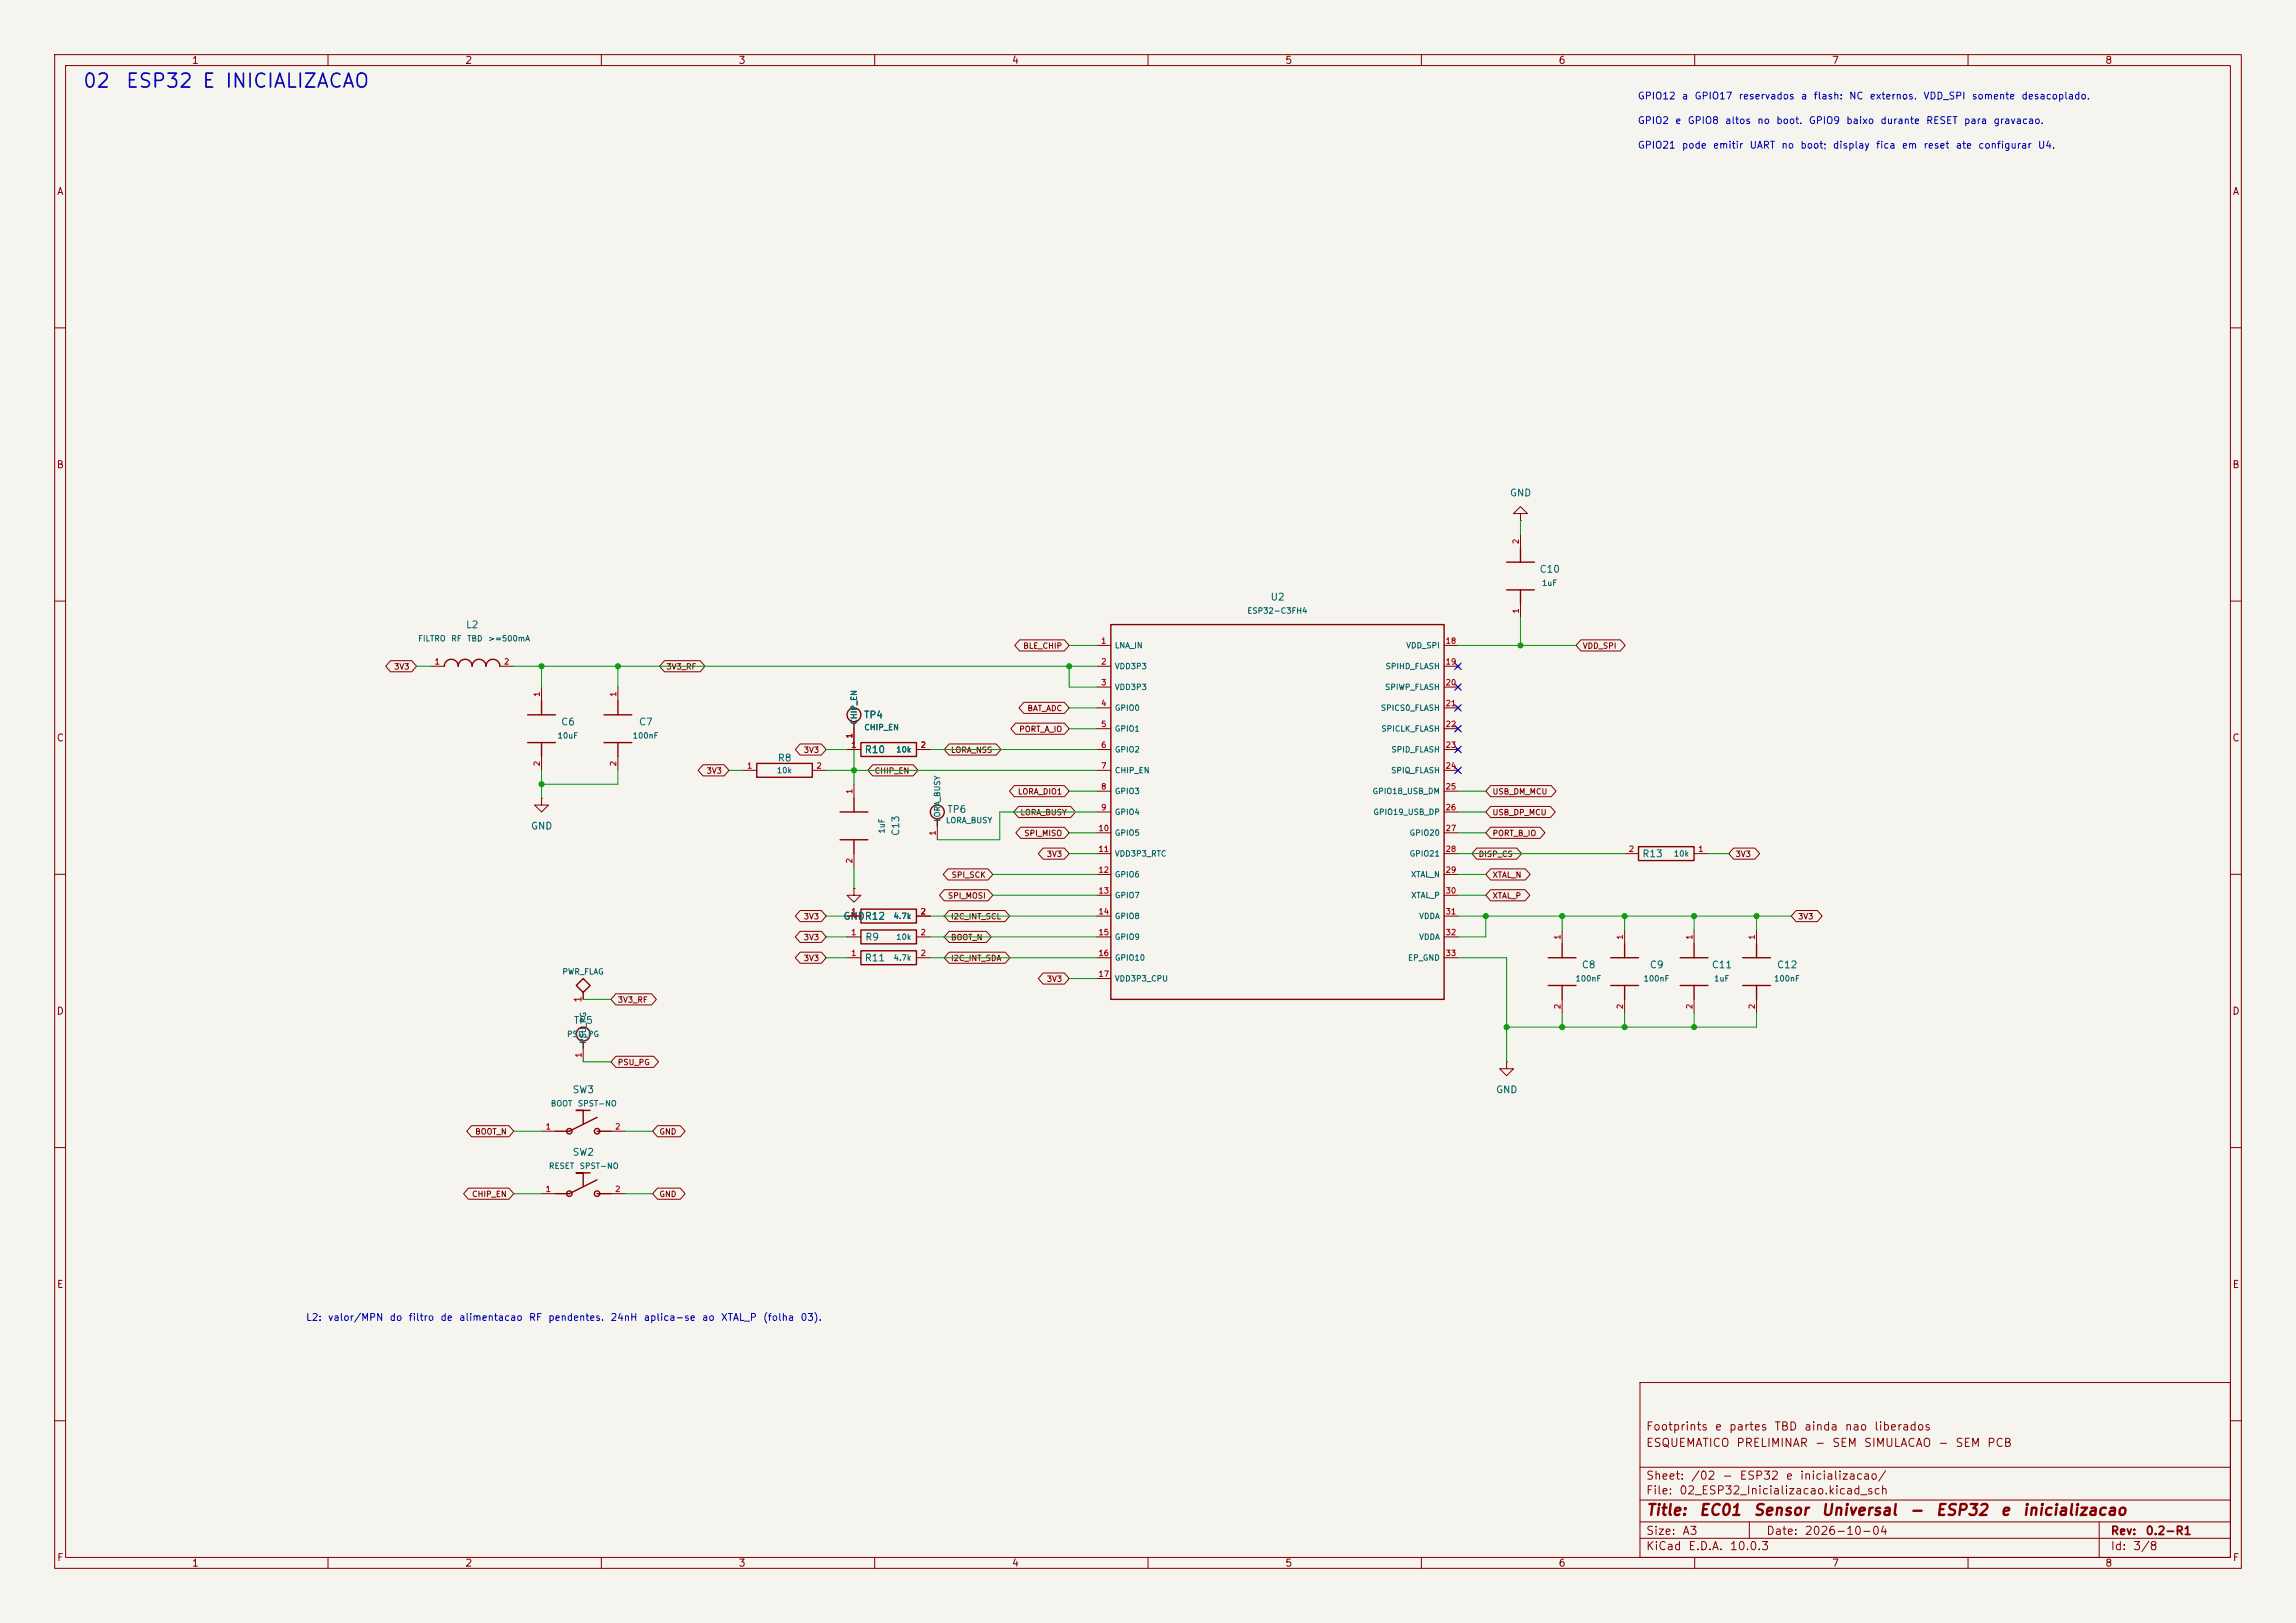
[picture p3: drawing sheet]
<svg xmlns="http://www.w3.org/2000/svg" width="420mm" height="297mm" viewBox="0 0 420 297" stroke-linecap="round" stroke-linejoin="round" font-family="sans-serif">
<defs><g id="words">
<g font-size="2.5" fill="#0000c2">
<text x="15" y="16.7">02</text>
<text x="22.8" y="16.7">ESP32 E INICIALIZACAO</text>
</g>
<g font-size="2" fill="#840000">
<text x="301" y="277.8">Title:</text>
<text x="310.7" y="277.8">EC01</text>
<text x="320.6" y="277.8">Sensor</text>
<text x="333" y="277.8">Universal</text>
<text x="349.2" y="277.8">-</text>
<text x="354" y="277.8">ESP32</text>
<text x="365.8" y="277.8">e</text>
<text x="369.8" y="277.8">inicializacao</text>
</g>
<g font-size="1.5" fill="#840000">
<text x="301" y="262.1">Footprints</text>
<text x="313.6" y="262.1">e</text>
<text x="316.2" y="262.1">partes</text>
<text x="324.5" y="262.1">TBD</text>
<text x="329.9" y="262.1">ainda</text>
<text x="337.3" y="262.1">nao</text>
<text x="342.7" y="262.1">liberados</text>
<text x="301" y="265.1">ESQUEMATICO</text>
<text x="317.5" y="265.1">PRELIMINAR</text>
<text x="331.9" y="265.1">-</text>
<text x="335" y="265.1">SEM</text>
<text x="340.8" y="265.1">SIMULACAO</text>
<text x="354.4" y="265.1">-</text>
<text x="357.6" y="265.1">SEM</text>
<text x="363.4" y="265.1">PCB</text>
<text x="301" y="273.8">File:</text>
<text x="301" y="271.1">Sheet:</text>
<text x="307.1" y="273.8">02_ESP32_Inicializacao.kicad_sch</text>
<text x="309.2" y="271.1">/02</text>
<text x="314.9" y="271.1">-</text>
<text x="318.1" y="271.1">ESP32</text>
<text x="326.5" y="271.1">e</text>
<text x="329.1" y="271.1">inicializacao/</text>
<text x="301" y="281.2">Size:</text>
<text x="307.6" y="281.2">A3</text>
<text x="323" y="281.2">Date:</text>
<text x="330" y="281.2">2026-10-04</text>
<text x="386" y="281.2">Rev:</text>
<text x="392.4" y="281.2">0.2-R1</text>
<text x="301" y="284">KiCad</text>
<text x="308.7" y="284">E.D.A.</text>
<text x="316.3" y="284">10.0.3</text>
<text x="386" y="284">Id:</text>
<text x="390.1" y="284">3/8</text>
</g>
<g font-size="1.3" fill="#840000">
<text x="35" y="12">1</text>
<text x="85" y="12">2</text>
<text x="135" y="12">3</text>
<text x="185" y="12">4</text>
<text x="235" y="12">5</text>
<text x="285" y="12">6</text>
<text x="335" y="12">7</text>
<text x="385" y="12">8</text>
<text x="10.3" y="36">A</text>
<text x="408.3" y="36">A</text>
<text x="10.3" y="86">B</text>
<text x="408.2" y="86">B</text>
<text x="10.3" y="136">C</text>
<text x="408.2" y="136">C</text>
<text x="10.3" y="186">D</text>
<text x="408.2" y="186">D</text>
<text x="10.3" y="236">E</text>
<text x="408.3" y="236">E</text>
<text x="10.3" y="286">F</text>
<text x="35" y="287">1</text>
<text x="85" y="287">2</text>
<text x="135" y="287">3</text>
<text x="185" y="287">4</text>
<text x="235" y="287">5</text>
<text x="285" y="287">6</text>
<text x="335" y="287">7</text>
<text x="385" y="287">8</text>
<text x="408.3" y="286">F</text>
</g>
<g font-size="1.3" fill="#0000c2">
<text x="299.5" y="23">GPIO2</text>
<text x="299.5" y="18.5">GPIO12</text>
<text x="306.3" y="23">e</text>
<text x="307.5" y="18.5">a</text>
<text x="308.6" y="23">GPIO8</text>
<text x="309.9" y="18.5">GPIO17</text>
<text x="315.5" y="23">altos</text>
<text x="317.9" y="18.5">reservados</text>
<text x="321.3" y="23">no</text>
<text x="324.8" y="23">boot.</text>
<text x="329.3" y="18.5">a</text>
<text x="330.8" y="23">GPIO9</text>
<text x="331.6" y="18.5">flash:</text>
<text x="337.6" y="23">baixo</text>
<text x="338.1" y="18.5">NC</text>
<text x="341.9" y="18.5">externos.</text>
<text x="343.9" y="23">durante</text>
<text x="351.7" y="18.5">VDD_SPI</text>
<text x="352.2" y="23">RESET</text>
<text x="359.1" y="23">para</text>
<text x="360.6" y="18.5">somente</text>
<text x="364.5" y="23">gravacao.</text>
<text x="369.7" y="18.5">desacoplado.</text>
<text x="299.5" y="27.5">GPIO21</text>
<text x="307.5" y="27.5">pode</text>
<text x="313.3" y="27.5">emitir</text>
<text x="319.9" y="27.5">UART</text>
<text x="325.8" y="27.5">no</text>
<text x="329.2" y="27.5">boot;</text>
<text x="335.2" y="27.5">display</text>
<text x="343.1" y="27.5">fica</text>
<text x="347.8" y="27.5">em</text>
<text x="351.7" y="27.5">reset</text>
<text x="357.6" y="27.5">ate</text>
<text x="361.8" y="27.5">configurar</text>
<text x="372.7" y="27.5">U4.</text>
<text x="55.9" y="242">L2:</text>
<text x="59.9" y="242">valor/MPN</text>
<text x="71.2" y="242">do</text>
<text x="74.6" y="242">filtro</text>
<text x="80.5" y="242">de</text>
<text x="83.9" y="242">alimentacao</text>
<text x="96.6" y="242">RF</text>
<text x="100.2" y="242">pendentes.</text>
<text x="111.6" y="242">24nH</text>
<text x="117.6" y="242">aplica-se</text>
<text x="128.3" y="242">ao</text>
<text x="131.8" y="242">XTAL_P</text>
<text x="139.5" y="242">(folha</text>
<text x="146.3" y="242">03).</text>
</g>
<g font-size="1.3" fill="#006464">
<text x="276.1" y="91.1">GND</text>
<text x="281.5" y="105.1">C10</text>
<text x="232.3" y="110.2">U2</text>
<text x="85.1" y="115.3">L2</text>
<text x="157.9" y="131.8">TP4</text>
<text x="102.5" y="133.1">C6</text>
<text x="116.8" y="133.1">C7</text>
<text x="142.2" y="139.7">R8</text>
<text x="158.1" y="138.1">R10</text>
<text x="173.2" y="149.1">TP6</text>
<text x="97" y="152.1">GND</text>
<text x="164.8" y="153.1" transform="rotate(-90 164.8 153.1)">C13</text>
<text x="300.3" y="157.2">R13</text>
<text x="154.2" y="168.6">GNDR12</text>
<text x="158.2" y="172.4">R9</text>
<text x="158.1" y="176.2">R11</text>
<text x="289.2" y="177.5">C8</text>
<text x="301.7" y="177.5">C9</text>
<text x="313" y="177.5">C11</text>
<text x="325" y="177.5">C12</text>
<text x="104.9" y="187.7">TP5</text>
<text x="104.6" y="200.4">SW3</text>
<text x="273.6" y="200.4">GND</text>
<text x="104.6" y="211.8">SW2</text>
</g>
<text font-size="1.3" fill="#a90000" x="106.7" y="183.6" transform="rotate(-90 106.7 183.6)">1</text>
<g font-size="1" fill="#a90000">
<text x="278.1" y="99.7" transform="rotate(-90 278.1 99.7)">2</text>
<text x="278.1" y="112.4" transform="rotate(-90 278.1 112.4)">1</text>
<text x="201.3" y="118">1</text>
<text x="264.3" y="118">18</text>
<text x="79.4" y="121.8">1</text>
<text x="92.1" y="121.8">2</text>
<text x="201.3" y="121.8">2</text>
<text x="201.3" y="125.7">3</text>
<text x="264.3" y="121.8">19</text>
<text x="264.3" y="125.7">20</text>
<text x="99" y="127.6" transform="rotate(-90 99 127.6)">1</text>
<text x="113" y="127.6" transform="rotate(-90 113 127.6)">1</text>
<text x="201.3" y="129.5">4</text>
<text x="264.3" y="129.5">21</text>
<text x="155.6" y="137.1">1</text>
<text x="156.1" y="135.2" transform="rotate(-90 156.1 135.2)">1</text>
<text x="168.3" y="137.1">2</text>
<text x="201.3" y="133.3">5</text>
<text x="201.3" y="137.1">6</text>
<text x="264.3" y="133.3">22</text>
<text x="264.3" y="137.1">23</text>
<text x="99" y="140.3" transform="rotate(-90 99 140.3)">2</text>
<text x="113" y="140.3" transform="rotate(-90 113 140.3)">2</text>
<text x="136.5" y="140.9">1</text>
<text x="149.2" y="140.9">2</text>
<text x="201.3" y="140.9">7</text>
<text x="264.3" y="140.9">24</text>
<text x="156.1" y="145.4" transform="rotate(-90 156.1 145.4)">1</text>
<text x="201.3" y="144.7">8</text>
<text x="201.3" y="148.5">9</text>
<text x="264.3" y="144.7">25</text>
<text x="264.3" y="148.5">26</text>
<text x="171.4" y="153" transform="rotate(-90 171.4 153)">1</text>
<text x="200.8" y="152.3">10</text>
<text x="264.3" y="152.3">27</text>
<text x="156.1" y="158.1" transform="rotate(-90 156.1 158.1)">2</text>
<text x="200.8" y="156.1">11</text>
<text x="200.8" y="159.9">12</text>
<text x="264.3" y="156.1">28</text>
<text x="264.3" y="159.9">29</text>
<text x="297.8" y="156.1">2</text>
<text x="310.5" y="156.1">1</text>
<text x="155.6" y="167.6">1</text>
<text x="168.3" y="167.6">2</text>
<text x="200.8" y="163.8">13</text>
<text x="200.8" y="167.6">14</text>
<text x="264.3" y="163.8">30</text>
<text x="264.3" y="167.6">31</text>
<text x="155.6" y="171.4">1</text>
<text x="168.3" y="171.4">2</text>
<text x="200.8" y="171.4">15</text>
<text x="264.3" y="171.4">32</text>
<text x="285.7" y="172.1" transform="rotate(-90 285.7 172.1)">1</text>
<text x="297.1" y="172.1" transform="rotate(-90 297.1 172.1)">1</text>
<text x="309.8" y="172.1" transform="rotate(-90 309.8 172.1)">1</text>
<text x="321.2" y="172.1" transform="rotate(-90 321.2 172.1)">1</text>
<text x="155.6" y="175.2">1</text>
<text x="168.3" y="175.2">2</text>
<text x="200.8" y="175.2">16</text>
<text x="200.8" y="179">17</text>
<text x="264.3" y="175.2">33</text>
<text x="285.7" y="184.8" transform="rotate(-90 285.7 184.8)">2</text>
<text x="297.1" y="184.8" transform="rotate(-90 297.1 184.8)">2</text>
<text x="309.8" y="184.8" transform="rotate(-90 309.8 184.8)">2</text>
<text x="321.2" y="184.8" transform="rotate(-90 321.2 184.8)">2</text>
<text x="106.6" y="193.7" transform="rotate(-90 106.6 193.7)">1</text>
<text x="99.7" y="206.9">1</text>
<text x="112.4" y="206.9">2</text>
<text x="99.7" y="218.4">1</text>
<text x="112.4" y="218.4">2</text>
</g>
<g font-size="1" fill="#006464">
<text x="282" y="107.5">1uF</text>
<text x="228.1" y="112.5">ESP32-C3FH4</text>
<text x="76.4" y="117.6">FILTRO</text>
<text x="82.4" y="117.6">RF</text>
<text x="85.4" y="117.6">TBD</text>
<text x="89.2" y="117.6">&gt;=500mA</text>
<text x="203.8" y="118.9">LNA_IN</text>
<text x="257.1" y="118.9">VDD_SPI</text>
<text x="203.8" y="122.7">VDD3P3</text>
<text x="253.4" y="122.7">SPIHD_FLASH</text>
<text x="203.8" y="126.5">VDD3P3</text>
<text x="203.8" y="130.3">GPIO0</text>
<text x="252.5" y="130.3">SPICS0_FLASH</text>
<text x="253.3" y="126.5">SPIWP_FLASH</text>
<text x="101.9" y="135.4">10uF</text>
<text x="115.6" y="135.4">100nF</text>
<text x="157" y="132.7" transform="rotate(-90 157 132.7)">CHIP_EN</text>
<text x="158" y="133.9">CHIP_EN</text>
<text x="163.8" y="137.9">10k</text>
<text x="203.8" y="134.1">GPIO1</text>
<text x="203.8" y="137.9">GPIO2</text>
<text x="252.6" y="134.1">SPICLK_FLASH</text>
<text x="254.4" y="137.9">SPID_FLASH</text>
<text x="142" y="141.7">10k</text>
<text x="203.8" y="141.7">CHIP_EN</text>
<text x="254.4" y="141.7">SPIQ_FLASH</text>
<text x="203.8" y="145.6">GPIO3</text>
<text x="203.8" y="149.4">GPIO4</text>
<text x="251" y="145.6">GPIO18_USB_DM</text>
<text x="251.1" y="149.4">GPIO19_USB_DP</text>
<text x="162.1" y="152.6" transform="rotate(-90 162.1 152.6)">1uF</text>
<text x="172.2" y="150.5" transform="rotate(-90 172.2 150.5)">LORA_BUSY</text>
<text x="172.9" y="150.9">LORA_BUSY</text>
<text x="203.8" y="153.2">GPIO5</text>
<text x="257.8" y="153.2">GPIO20</text>
<text x="203.8" y="157">VDD3P3_RTC</text>
<text x="203.8" y="160.8">GPIO6</text>
<text x="257.8" y="157">GPIO21</text>
<text x="258" y="160.8">XTAL_N</text>
<text x="306.1" y="157">10k</text>
<text x="203.8" y="164.6">GPIO7</text>
<text x="258" y="164.6">XTAL_P</text>
<text x="163.4" y="168.4">4.7k</text>
<text x="163.8" y="172.2">10k</text>
<text x="203.8" y="168.4">GPIO8</text>
<text x="203.8" y="172.2">GPIO9</text>
<text x="259.5" y="168.4">VDDA</text>
<text x="259.5" y="172.2">VDDA</text>
<text x="102.8" y="178.6">PWR_FLAG</text>
<text x="163.4" y="176">4.7k</text>
<text x="203.8" y="176">GPIO10</text>
<text x="203.8" y="179.8">VDD3P3_CPU</text>
<text x="257.5" y="176">EP_GND</text>
<text x="288.1" y="179.8">100nF</text>
<text x="300.5" y="179.8">100nF</text>
<text x="313.5" y="179.8">1uF</text>
<text x="324.4" y="179.8">100nF</text>
<text x="107.5" y="191.1" transform="rotate(-90 107.5 191.1)">PSU_PG</text>
<text x="100.7" y="202.7">BOOT</text>
<text x="105.6" y="202.7">SPST-NO</text>
<text x="100.3" y="214.1">RESET</text>
<text x="105.9" y="214.1">SPST-NO</text>
</g>
<g font-size="1" fill="#840000">
<text x="187.1" y="119">BLE_CHIP</text>
<text x="289.4" y="119">VDD_SPI</text>
<text x="72" y="122.8">3V3</text>
<text x="121.8" y="122.8">3V3_RF</text>
<text x="187.8" y="130.4">BAT_ADC</text>
<text x="186.3" y="134.2">PORT_A_IO</text>
<text x="129.1" y="141.8">3V3</text>
<text x="146.9" y="138">3V3</text>
<text x="159.9" y="141.8">CHIP_EN</text>
<text x="173.9" y="138">LORA_NSS</text>
<text x="186.1" y="145.6">LORA_DIO1</text>
<text x="186.6" y="149.4">LORA_BUSY</text>
<text x="272.9" y="145.6">USB_DM_MCU</text>
<text x="272.9" y="149.4">USB_DP_MCU</text>
<text x="187.3" y="153.2">SPI_MISO</text>
<text x="272.9" y="153.2">PORT_B_IO</text>
<text x="174" y="160.9">SPI_SCK</text>
<text x="191.4" y="157.1">3V3</text>
<text x="270.4" y="157.1">DISP_CS</text>
<text x="272.9" y="160.9">XTAL_N</text>
<text x="317.4" y="157.1">3V3</text>
<text x="173.3" y="164.7">SPI_MOSI</text>
<text x="272.9" y="164.7">XTAL_P</text>
<text x="146.9" y="172.3">3V3</text>
<text x="146.9" y="168.5">3V3</text>
<text x="173.9" y="168.5">I2C_INT_SCL</text>
<text x="173.9" y="172.3">BOOT_N</text>
<text x="328.8" y="168.5">3V3</text>
<text x="146.9" y="176.1">3V3</text>
<text x="173.9" y="176.1">I2C_INT_SDA</text>
<text x="191.4" y="179.9">3V3</text>
<text x="112.9" y="183.7">3V3_RF</text>
<text x="112.9" y="195.2">PSU_PG</text>
<text x="86.8" y="207.9">BOOT_N</text>
<text x="120.5" y="207.9">GND</text>
<text x="86.2" y="219.3">CHIP_EN</text>
<text x="120.5" y="219.3">GND</text>
</g>
</g></defs>
<path d="M0 0h420v297h-420z" fill="#f5f4ef" stroke="#f5f4ef" stroke-width=".18"/>
<g fill="none" stroke="#840000" stroke-width=".18">
<path d="M10 10h400v277h-400zM12 12h396v273h-396zM60 10v2M110 10v2M160 10v2M210 10v2M260 10v2M310 10v2M360 10v2M10 60h2M408 60h2M278.1 94h1.3l-1.3-1.3-1.2 1.3h1.2v1.3"/>
<path d="M278.1 95.3h.1M278.1 97.8v2.5M10 110h2M186.5 117.1h8.2l.9 1-.9 1h-8.2l-.9-1zM200.7 118.1h2.5M264.2 118.1h2.5M278.1 110.5v2.5M289.2 117.1h7.2l.9 1-.9 1h-7.2l-.9-1zM408 110h2M71.4 120.9h3.9l.9 1-.9 1h-3.9l-.9-1zM78.7 121.9h2.6M91.4 121.9h2.6"/>
<path d="M99.1 125.7v2.6M99.1 138.4v2.6M113 125.7v2.6M113 138.4v2.6M121.5 120.9h6.6l.9 1-.9 1h-6.6l-.9-1zM128.6 140h3.9l.8 1-.8 1h-3.9l-.9-1zM146.4 136.1h3.8l.9 1.1-.9 1h-3.8l-.9-1zM154.9 137.2h2.6M156.2 133.4v2.5M159.6 140h7.4l.9 1-.9 1h-7.4l-.9-1zM167.6 137.2h2.6M173.6 136.1h8.6l.9 1.1-.9 1h-8.6l-.9-1z"/>
<path d="M185.8 132.3h8.9l.9 1.1-.9 1h-8.9l-.9-1zM187.3 128.5h7.4l.9 1-.9 1.1h-7.4l-.9-1.1zM200.7 137.2h2.5M200.7 121.9h2.5M200.7 125.7h2.5M200.7 129.5h2.5M200.7 133.4h2.5M264.2 137.2h2.5M264.2 121.9h2.5M264.2 125.7h2.5M264.2 129.5h2.5M264.2 133.4h2.5"/>
<path d="M266.3 121.5l.8 .8M266.3 125.3l.8 .8M266.3 129.2l.8 .7M266.3 133l.8 .7M266.3 136.8l.8 .7M267.1 121.5l-.8 .8M267.1 125.3l-.8 .8M267.1 129.2l-.8 .7M267.1 133l-.8 .7M267.1 136.8l-.8 .7M10 160h2M99.1 146.1v1.2h1.2l-1.2 1.3-1.3-1.3h1.3"/>
<path d="M99.1 146.1h.1M135.9 141h2.5M148.6 141h2.5M156.2 143.5v2.6M156.2 156.2v2.6M171.4 151.1v2.6M173.4 159h7.3l.9 1-.9 1h-7.3l-.9-1zM185.5 143.8h9.2l.9 1-.9 1h-9.2l-.8-1zM186.3 147.6h9.5l.9 1-.9 1h-9.5l-.9-1zM186.7 151.4h8l.9 1-.9 1h-8l-.9-1zM190.8 155.2h3.9l.9 1-.9 1h-3.9l-.9-1zM200.7 141h2.5"/>
<path d="M200.7 144.8h2.5M200.7 148.6h2.5M200.7 152.4h2.5M200.7 156.2h2.5M264.2 141h2.5M264.2 144.8h2.5M264.2 148.6h2.5M264.2 152.4h2.5M264.2 156.2h2.5M266.3 140.6l.8 .8M267.1 140.6l-.8 .8M270.1 155.2h7.3l.9 1-.9 1h-7.3l-.9-1z"/>
<path d="M272.7 143.8h11.1l.8 1-.8 1h-11.1l-.9-1zM272.7 151.4h9l.9 1-.9 1h-9l-.9-1zM272.7 147.6h10.9l.9 1-.9 1h-10.9l-.9-1zM272.7 159h6.3l.9 1-.9 1h-6.3l-.9-1zM297.2 156.2h2.5M309.9 156.2h2.5M317.1 155.2h3.9l.9 1-.9 1h-3.9l-.9-1zM408 160h2M146.4 174.2h3.8l.9 1.1-.9 1h-3.8l-.9-1zM146.4 170.4h3.8l.9 1.1-.9 1h-3.8l-.9-1zM146.4 166.6h3.8l.9 1-.9 1.1h-3.8l-.9-1.1zM154.9 167.6h2.6"/>
<path d="M154.9 171.5h2.6M154.9 175.3h2.6M156.2 162.6v1.2h1.3l-1.3 1.3-1.3-1.3h1.3M156.2 162.6h.1M167.6 167.6h2.6M167.6 171.5h2.6M167.6 175.3h2.6M172.7 162.8h8l.9 1-.9 1h-8l-.9-1zM173.6 174.2h10.3l.9 1.1-.9 1h-10.3l-.9-1zM173.6 166.6h10.2l.9 1-.9 1.1h-10.2l-.9-1.1zM173.6 170.4h6.8l.9 1.1-.9 1h-6.8l-.9-1zM190.8 178.1h3.9l.9 1-.9 1h-3.9l-.9-1z"/>
<path d="M200.7 160h2.5M200.7 163.8h2.5M200.7 167.6h2.5M200.7 171.5h2.5M200.7 175.3h2.5M200.7 179.1h2.5M264.2 160h2.5M264.2 163.8h2.5M264.2 167.6h2.5M264.2 171.5h2.5M264.2 175.3h2.5M272.7 162.8h6.3l.9 1-.9 1h-6.3l-.9-1z"/>
<path d="M285.7 170.2v2.5M297.2 170.2v2.5M309.9 170.2v2.5M321.3 170.2v2.5M328.5 166.6h3.9l.9 1-.9 1.1h-3.9l-.8-1.1zM106.7 182.9h.1M106.7 191.8v2.5M112.6 193.3h7l.9 1-.9 1h-7l-.8-1zM112.6 181.9h6.6l.9 1-.9 1h-6.6l-.8-1zM275.6 194.3v1.3h1.3l-1.3 1.3-1.3-1.3h1.3M275.6 194.3h.1M285.7 182.9v2.5"/>
<path d="M297.2 182.9v2.5M309.9 182.9v2.5M321.3 182.9v2.5M10 210h2M85.7 217.4h7.4l.9 1-.9 1.1h-7.4l-.9-1.1zM86.3 206h6.8l.9 1-.9 1h-6.8l-.9-1zM99.1 207h2.5M99.1 218.4h2.5M111.8 207h2.5M111.8 218.4h2.5M120.3 217.4h4.1l.9 1-.9 1.1h-4.1l-.9-1.1zM120.3 206h4.1l.9 1-.9 1h-4.1l-.9-1z"/>
<path d="M408 210h2M300 253h108v32h-108zM10 260h2M300 278.5h108M300 274.5h108M300 268.5h108M320 278.5v3M384 278.5v6.5M408 260h2M60 285v2M110 285v2M160 285v2"/>
<path d="M210 285v2M260 285v2M300 281.5h108M310 285v2M360 285v2"/>
</g>
<g fill="none" stroke="#840000" stroke-width=".25">
<path d="M203.2 114.3h61v68.6h-61zM275.6 108h5.1M275.6 102.9h5.1M278.1 100.3v2.6M278.1 108v2.5M81.3 121.9a1.27 1.27 0 0 1 1.2-1.2 1.27 1.27 0 0 1 1.3 1.2 1.27 1.27 0 0 1 1.3-1.2 1.27 1.27 0 0 1 1.3 1.2 1.27 1.27 0 0 1 1.2-1.2 1.27 1.27 0 0 1 1.3 1.2 1.27 1.27 0 0 1 1.3-1.2 1.27 1.27 0 0 1 1.2 1.2M96.5 130.8h5.1M96.5 135.9h5.1M99.1 128.3v2.5M99.1 135.9v2.5M110.5 130.8h5.1M110.5 135.9h5.1"/>
<path d="M113 128.3v2.5M113 135.9v2.5M138.4 139.7h10.2v2.5h-10.2zM156.2 132.1v1.3M157.5 135.9h10.1v2.5h-10.1zM153.7 148.6h5M153.7 153.7h5M156.2 146.1v2.5M156.2 153.7v2.5M171.4 149.9v1.2M299.7 154.9h10.2v2.6h-10.2zM157.5 174h10.1v2.5h-10.1z"/>
<path d="M157.5 166.4h10.1v2.5h-10.1zM157.5 170.2h10.1v2.5h-10.1zM283.2 175.3h5.1M285.7 172.7v2.6M294.6 175.3h5.1M297.2 172.7v2.6M307.3 175.3h5.1M309.9 172.7v2.6M318.8 175.3h5M321.3 172.7v2.6M106.7 181.6l1.2-1.3-1.2-1.2-1.3 1.2 1.3 1.3v1.3M106.7 190.5v1.3"/>
<path d="M283.2 180.3h5.1M285.7 180.3v2.6M294.6 180.3h5.1M297.2 180.3v2.6M307.3 180.3h5.1M309.9 180.3v2.6M318.8 180.3h5M321.3 180.3v2.6M107.9 203.2h-2.5h1.3v2.5M107.9 214.6h-2.5h1.3v2.6M109.2 204.5l-5.1 2.5h-2.5M109.2 207h2.6"/>
<path d="M109.2 215.9l-5.1 2.5h-2.5M109.2 218.4h2.6"/>
<circle cx="156.2" cy="130.8" r="1.27"/>
<circle cx="171.4" cy="148.6" r="1.27"/>
<circle cx="106.7" cy="189.2" r="1.27"/>
<circle cx="104.1" cy="207" r=".5"/>
<circle cx="104.1" cy="218.4" r=".5"/>
<circle cx="109.2" cy="207" r=".5"/>
<circle cx="109.2" cy="218.4" r=".5"/>
</g>
<g fill="none" stroke="#009600" stroke-width=".18">
<path d="M278.1 95.3v2.5M195.6 118.1h5.1M266.7 118.1h21.6M278.1 113v5.1M76.2 121.9h2.5M94 121.9h106.7M99.1 121.9v3.8M113 121.9v3.8M151.1 137.2h3.8M156.2 135.9v7.6M170.2 137.2h30.5M195.6 133.4h5.1"/>
<path d="M195.6 129.5h5.1M195.6 121.9v3.8h5.1M99.1 141v5.1M113 141v2.5h-13.9M133.3 141h2.6M151.1 141h49.6M156.2 158.8v3.8M195.6 152.4h5.1M195.6 156.2h5.1M195.6 144.8h5.1M200.7 148.6h-17.8v5.1h-11.5M266.7 152.4h5.1"/>
<path d="M266.7 156.2h30.5M266.7 148.6h5.1M266.7 144.8h5.1M312.4 156.2h3.8M151.1 167.6h3.8M151.1 171.5h3.8M151.1 175.3h3.8M170.2 167.6h30.5M170.2 171.5h30.5M170.2 175.3h30.5M181.6 163.8h19.1M181.6 160h19.1"/>
<path d="M195.6 179.1h5.1M266.7 163.8h5.1M266.7 175.3h8.9v19M266.7 167.6h61M266.7 160h5.1M271.8 167.6v3.9h-5.1M285.7 167.6v2.6M297.2 167.6v2.6M309.9 167.6v2.6M321.3 167.6v2.6M106.7 194.3h5.1M106.7 182.9h5.1"/>
<path d="M285.7 185.4v2.6M297.2 185.4v2.6M309.9 185.4v2.6M321.3 185.4v2.6h-45.7M94 218.4h5.1M94 207h5.1M114.3 218.4h5.1M114.3 207h5.1"/>
</g>
<path d="M266.1 125.1l1.2 1.2M266.1 136.6l1.2 1.2M266.1 132.7l1.2 1.3M266.1 121.3l1.2 1.2M266.1 128.9l1.2 1.2M267.3 125.1l-1.2 1.2M267.3 136.6l-1.2 1.2M267.3 132.7l-1.2 1.3M267.3 121.3l-1.2 1.2M267.3 128.9l-1.2 1.2M266.1 140.4l1.2 1.2M267.3 140.4l-1.2 1.2" fill="none" stroke="#000084" stroke-width=".18"/>
<g fill="#009600" stroke="#009600" stroke-width=".18">
<circle cx="156.2" cy="141" r=".46"/>
<circle cx="113" cy="121.9" r=".46"/>
<circle cx="99.1" cy="121.9" r=".46"/>
<circle cx="99.1" cy="143.5" r=".46"/>
<circle cx="321.3" cy="167.6" r=".46"/>
<circle cx="278.1" cy="118.1" r=".46"/>
<circle cx="297.2" cy="167.6" r=".46"/>
<circle cx="285.7" cy="167.6" r=".46"/>
<circle cx="271.8" cy="167.6" r=".46"/>
<circle cx="309.9" cy="188" r=".46"/>
<circle cx="297.2" cy="188" r=".46"/>
<circle cx="285.7" cy="188" r=".46"/>
<circle cx="309.9" cy="167.6" r=".46"/>
<circle cx="275.6" cy="188" r=".46"/>
<circle cx="195.6" cy="121.9" r=".46"/>
</g>
<use href="#words"/>
</svg>
